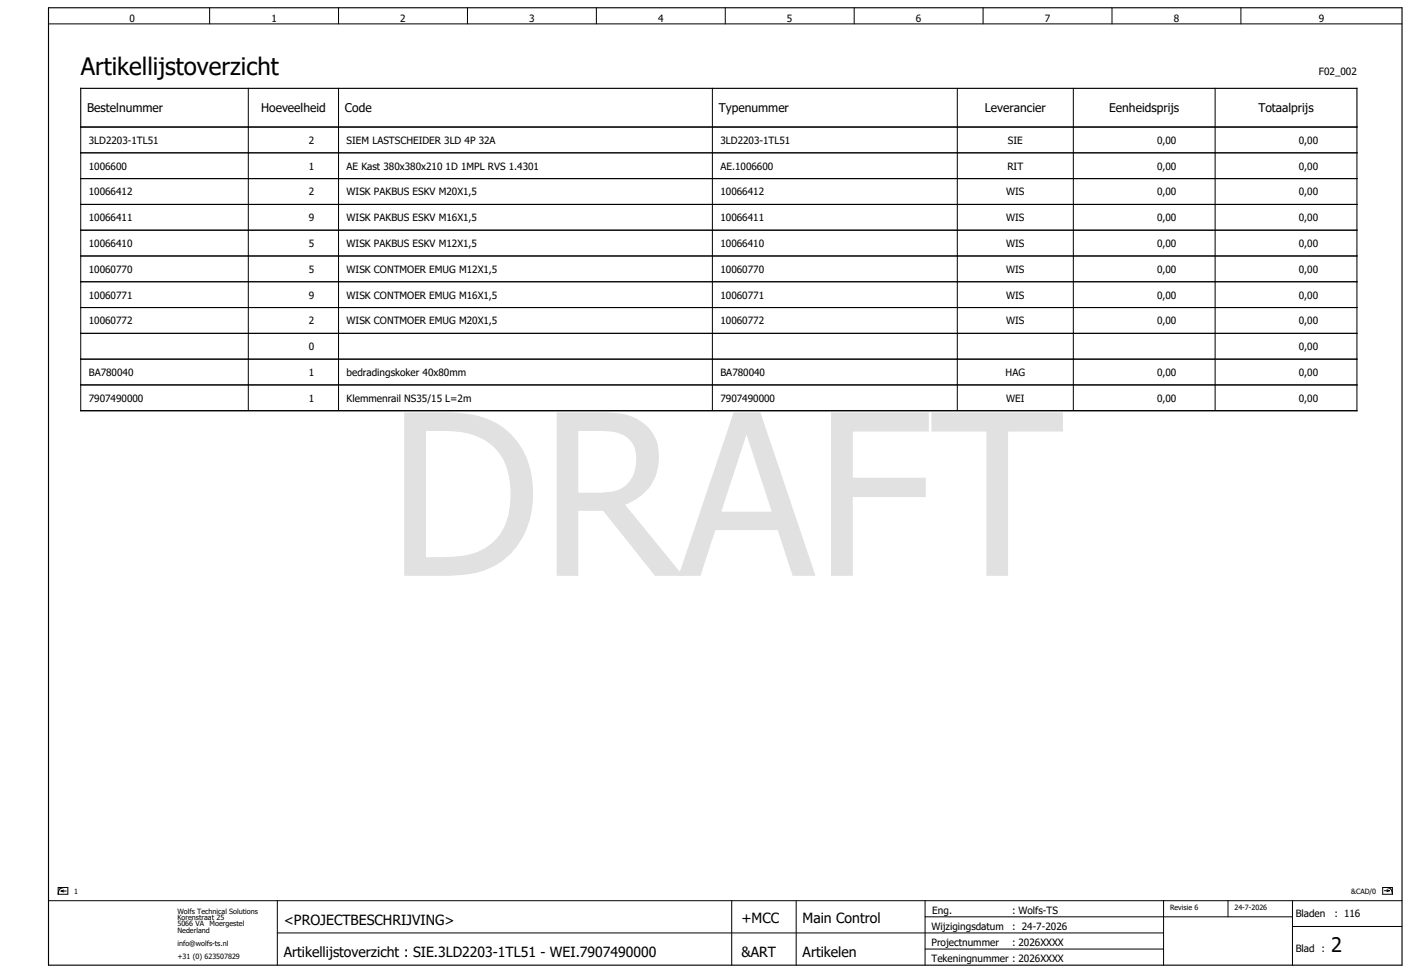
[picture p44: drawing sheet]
<svg xmlns="http://www.w3.org/2000/svg" width="438mm" height="302mm" viewBox="0 0 438 302" stroke-linecap="round" stroke-linejoin="round" font-family="sans-serif">
<defs><g id="words">
<text font-size="69.7" fill="#e1e1e1" x="120.3" y="178.6">DRAFT</text>
<text font-size="7.5" x="25.1" y="23.4">Artikellijstoverzicht</text>
<text font-size="6.2" x="413.1" y="295.4">2</text>
<g font-size="4.3">
<text x="88.1" y="286.9">&lt;PROJECTBESCHRIJVING&gt;</text>
<text x="230.1" y="286.4">+MCC</text>
<text x="249.1" y="286.4">Main Control</text>
<text x="88.1" y="296.9">Artikellijstoverzicht : SIE.3LD2203-1TL51 - WEI.7907490000</text>
<text x="230.1" y="296.9">&amp;ART</text>
<text x="249.1" y="296.9">Artikelen</text>
</g>
<g font-size="3.7">
<text x="27.1" y="34.9">Bestelnummer</text>
<text x="81" y="34.9">Hoeveelheid</text>
<text x="107.1" y="34.9">Code</text>
<text x="223.1" y="34.9">Typenummer</text>
<text x="305.6" y="34.9">Leverancier</text>
<text x="344.2" y="34.9">Eenheidsprijs</text>
<text x="390.5" y="34.9">Totaalprijs</text>
</g>
<g font-size="3.1">
<text x="40.2" y="6.8">0</text>
<text x="84.2" y="6.8">1</text>
<text x="124.2" y="6.8">2</text>
<text x="164.2" y="6.8">3</text>
<text x="204.2" y="6.8">4</text>
<text x="244.2" y="6.8">5</text>
<text x="284.2" y="6.8">6</text>
<text x="324.2" y="6.8">7</text>
<text x="364.2" y="6.8">8</text>
<text x="409.2" y="6.8">9</text>
<text x="409.2" y="23.4">F02_002</text>
<text x="27.6" y="44.6">3LD2203-1TL51</text>
<text x="95.9" y="44.6">2</text>
<text x="107.6" y="44.6">SIEM LASTSCHEIDER 3LD 4P 32A</text>
<text x="223.6" y="44.6">3LD2203-1TL51</text>
<text x="312.7" y="44.6">SIE</text>
<text x="359" y="44.6">0,00</text>
<text x="403" y="44.6">0,00</text>
<text x="27.6" y="52.6">1006600</text>
<text x="95.9" y="52.6">1</text>
<text x="107.6" y="52.6">AE Kast 380x380x210 1D 1MPL RVS 1.4301</text>
<text x="223.6" y="52.6">AE.1006600</text>
<text x="312.6" y="52.6">RIT</text>
<text x="359" y="52.6">0,00</text>
<text x="403" y="52.6">0,00</text>
<text x="27.6" y="60.6">10066412</text>
<text x="95.9" y="60.6">2</text>
<text x="107.6" y="60.6">WISK PAKBUS ESKV M20X1,5</text>
<text x="223.6" y="60.6">10066412</text>
<text x="312.2" y="60.6">WIS</text>
<text x="359" y="60.6">0,00</text>
<text x="403" y="60.6">0,00</text>
<text x="27.6" y="68.6">10066411</text>
<text x="95.9" y="68.6">9</text>
<text x="107.6" y="68.6">WISK PAKBUS ESKV M16X1,5</text>
<text x="223.6" y="68.6">10066411</text>
<text x="312.2" y="68.6">WIS</text>
<text x="359" y="68.6">0,00</text>
<text x="403" y="68.6">0,00</text>
<text x="27.6" y="76.6">10066410</text>
<text x="95.9" y="76.6">5</text>
<text x="107.6" y="76.6">WISK PAKBUS ESKV M12X1,5</text>
<text x="223.6" y="76.6">10066410</text>
<text x="312.2" y="76.6">WIS</text>
<text x="359" y="76.6">0,00</text>
<text x="403" y="76.6">0,00</text>
<text x="27.6" y="84.6">10060770</text>
<text x="95.9" y="84.6">5</text>
<text x="107.6" y="84.6">WISK CONTMOER EMUG M12X1,5</text>
<text x="223.6" y="84.6">10060770</text>
<text x="312.2" y="84.6">WIS</text>
<text x="359" y="84.6">0,00</text>
<text x="403" y="84.6">0,00</text>
<text x="27.6" y="92.6">10060771</text>
<text x="95.9" y="92.6">9</text>
<text x="107.6" y="92.6">WISK CONTMOER EMUG M16X1,5</text>
<text x="223.6" y="92.6">10060771</text>
<text x="312.2" y="92.6">WIS</text>
<text x="359" y="92.6">0,00</text>
<text x="403" y="92.6">0,00</text>
<text x="27.6" y="100.6">10060772</text>
<text x="95.9" y="100.6">2</text>
<text x="107.6" y="100.6">WISK CONTMOER EMUG M20X1,5</text>
<text x="223.6" y="100.6">10060772</text>
<text x="312.2" y="100.6">WIS</text>
<text x="359" y="100.6">0,00</text>
<text x="403" y="100.6">0,00</text>
<text x="95.9" y="108.6">0</text>
<text x="403" y="108.6">0,00</text>
<text x="27.6" y="116.6">BA780040</text>
<text x="95.9" y="116.6">1</text>
<text x="107.6" y="116.6">bedradingskoker 40x80mm</text>
<text x="223.6" y="116.6">BA780040</text>
<text x="312" y="116.6">HAG</text>
<text x="359" y="116.6">0,00</text>
<text x="403" y="116.6">0,00</text>
<text x="27.6" y="124.6">7907490000</text>
<text x="95.9" y="124.6">1</text>
<text x="107.6" y="124.6">Klemmenrail NS35/15 L=2m</text>
<text x="223.6" y="124.6">7907490000</text>
<text x="312.2" y="124.6">WEI</text>
<text x="359" y="124.6">0,00</text>
<text x="403" y="124.6">0,00</text>
<text x="289.3" y="283.4">Eng.</text>
<text x="314.1" y="283.4">: Wolfs-TS</text>
<text x="402.1" y="284.4">Bladen</text>
<text x="414.1" y="284.4">: 116</text>
<text x="289.1" y="288.4">Wijzigingsdatum</text>
<text x="289.1" y="293.4">Projectnummer</text>
<text x="314.1" y="288.4">: 24-7-2026</text>
<text x="314.1" y="293.4">: 2026XXXX</text>
<text x="289.1" y="298.4">Tekeningnummer : 2026XXXX</text>
<text x="402.1" y="295.4">Blad :</text>
</g>
<g font-size="2.2">
<text x="23.1" y="277.4">1</text>
<text x="419.3" y="277.4">&amp;CAD/0</text>
<text x="55.1" y="283.4">Wolfs Technical Solutions</text>
<text x="55.1" y="285.4">Korenstraat 25</text>
<text x="55.1" y="287.4">5066 VA</text>
<text x="65.1" y="287.4">Moergestel</text>
<text x="363.1" y="282.4">Revisie 6</text>
<text x="383.1" y="282.4">24-7-2026</text>
<text x="55.1" y="289.4">Nederland</text>
<text x="55.1" y="293.4">info@wolfs-ts.nl</text>
<text x="55.1" y="297.4">+31 (0) 623507829</text>
</g>
</g></defs>
<g fill="none" stroke="#000" stroke-width=".31">
<path d="M15.1 7.4h420M65.1 2.4v5M105.1 2.4v5M145.1 2.4v5M185.1 2.4v5M225.1 2.4v5M265.1 2.4v5M305.1 2.4v5M345.1 2.4v5M385.1 2.4v5M25.1 39.4h396v88h-396zM77.1 27.4v12"/>
<path d="M77.1 39.6v7.7M105.1 27.4v12M105.1 39.6v7.7M221.1 27.4v12M221.1 39.6v7.7M297.1 27.4v12M297.1 39.6v7.7M333.1 27.4v12M333.1 39.6v7.7M377.1 27.4v12M377.1 39.6v7.7M25.1 47.4h396"/>
<path d="M25.1 55.4h396M77.1 47.6v7.7M77.1 55.6v7.7M105.1 47.6v7.7M105.1 55.6v7.7M221.1 47.6v7.7M221.1 55.6v7.7M297.1 47.6v7.7M297.1 55.6v7.7M333.1 47.6v7.7M333.1 55.6v7.7M377.1 47.6v7.7"/>
<path d="M377.1 55.6v7.7M25.1 63.4h396M25.1 71.4h396M25.1 79.4h396M77.1 63.6v7.7M77.1 71.6v7.7M77.1 79.6v7.7M105.1 63.6v7.7M105.1 71.6v7.7M105.1 79.6v7.7M221.1 63.6v7.7M221.1 71.6v7.7"/>
<path d="M221.1 79.6v7.7M297.1 63.6v7.7M297.1 71.6v7.7M297.1 79.6v7.7M333.1 63.6v7.7M333.1 71.6v7.7M333.1 79.6v7.7M377.1 63.6v7.7M377.1 71.6v7.7M377.1 79.6v7.7M25.1 87.4h396M25.1 95.4h396"/>
<path d="M77.1 87.6v7.7M77.1 95.6v7.7M105.1 87.6v7.7M105.1 95.6v7.7M221.1 87.6v7.7M221.1 95.6v7.7M297.1 87.6v7.7M297.1 95.6v7.7M333.1 87.6v7.7M333.1 95.6v7.7M377.1 87.6v7.7M377.1 95.6v7.7"/>
<path d="M25.1 103.4h396M25.1 111.4h396M25.1 119.4h396M77.1 103.6v7.7M77.1 111.6v7.7M77.1 119.6v7.7M105.1 103.6v7.7M105.1 111.6v7.7M105.1 119.6v7.7M221.1 103.6v7.7M221.1 111.6v7.7M221.1 119.6v7.7"/>
<path d="M297.1 103.6v7.7M297.1 111.6v7.7M297.1 119.6v7.7M333.1 103.6v7.7M333.1 111.6v7.7M333.1 119.6v7.7M377.1 103.6v7.7M377.1 111.6v7.7M377.1 119.6v7.7M15.1 279.4h420M18.1 275.3h3v2.1h-3zM19 276.4h1.6"/>
<path d="M19 276.4l.8 .3M19.8 276.1l-.8 .3M20.2 275.3a1.76 1.76 0 0 0-2.1 2.1M86.1 279.4v20M227.1 279.4v20M247.1 279.4v20M287.1 279.4v20M361.1 279.4v20M381.1 279.4v5M401.1 279.4v20M429.1 275.3h3v2.1h-3zM429.6 276.3h1.6"/>
<path d="M430 275.3a1.76 1.76 0 0 1 2.1 2.1M430.4 276l.8 .3M431.2 276.3l-.8 .3M86.1 289.4h275M287.1 284.4h114M287.1 294.4h74M401.1 287.4h34"/>
</g>
<path d="M15.1 2.4h420v297h-420zM25.1 27.4h396v12h-396zM25.1 127.4h396" fill="none" stroke="#000" stroke-width=".35"/>
<use href="#words"/>
</svg>
